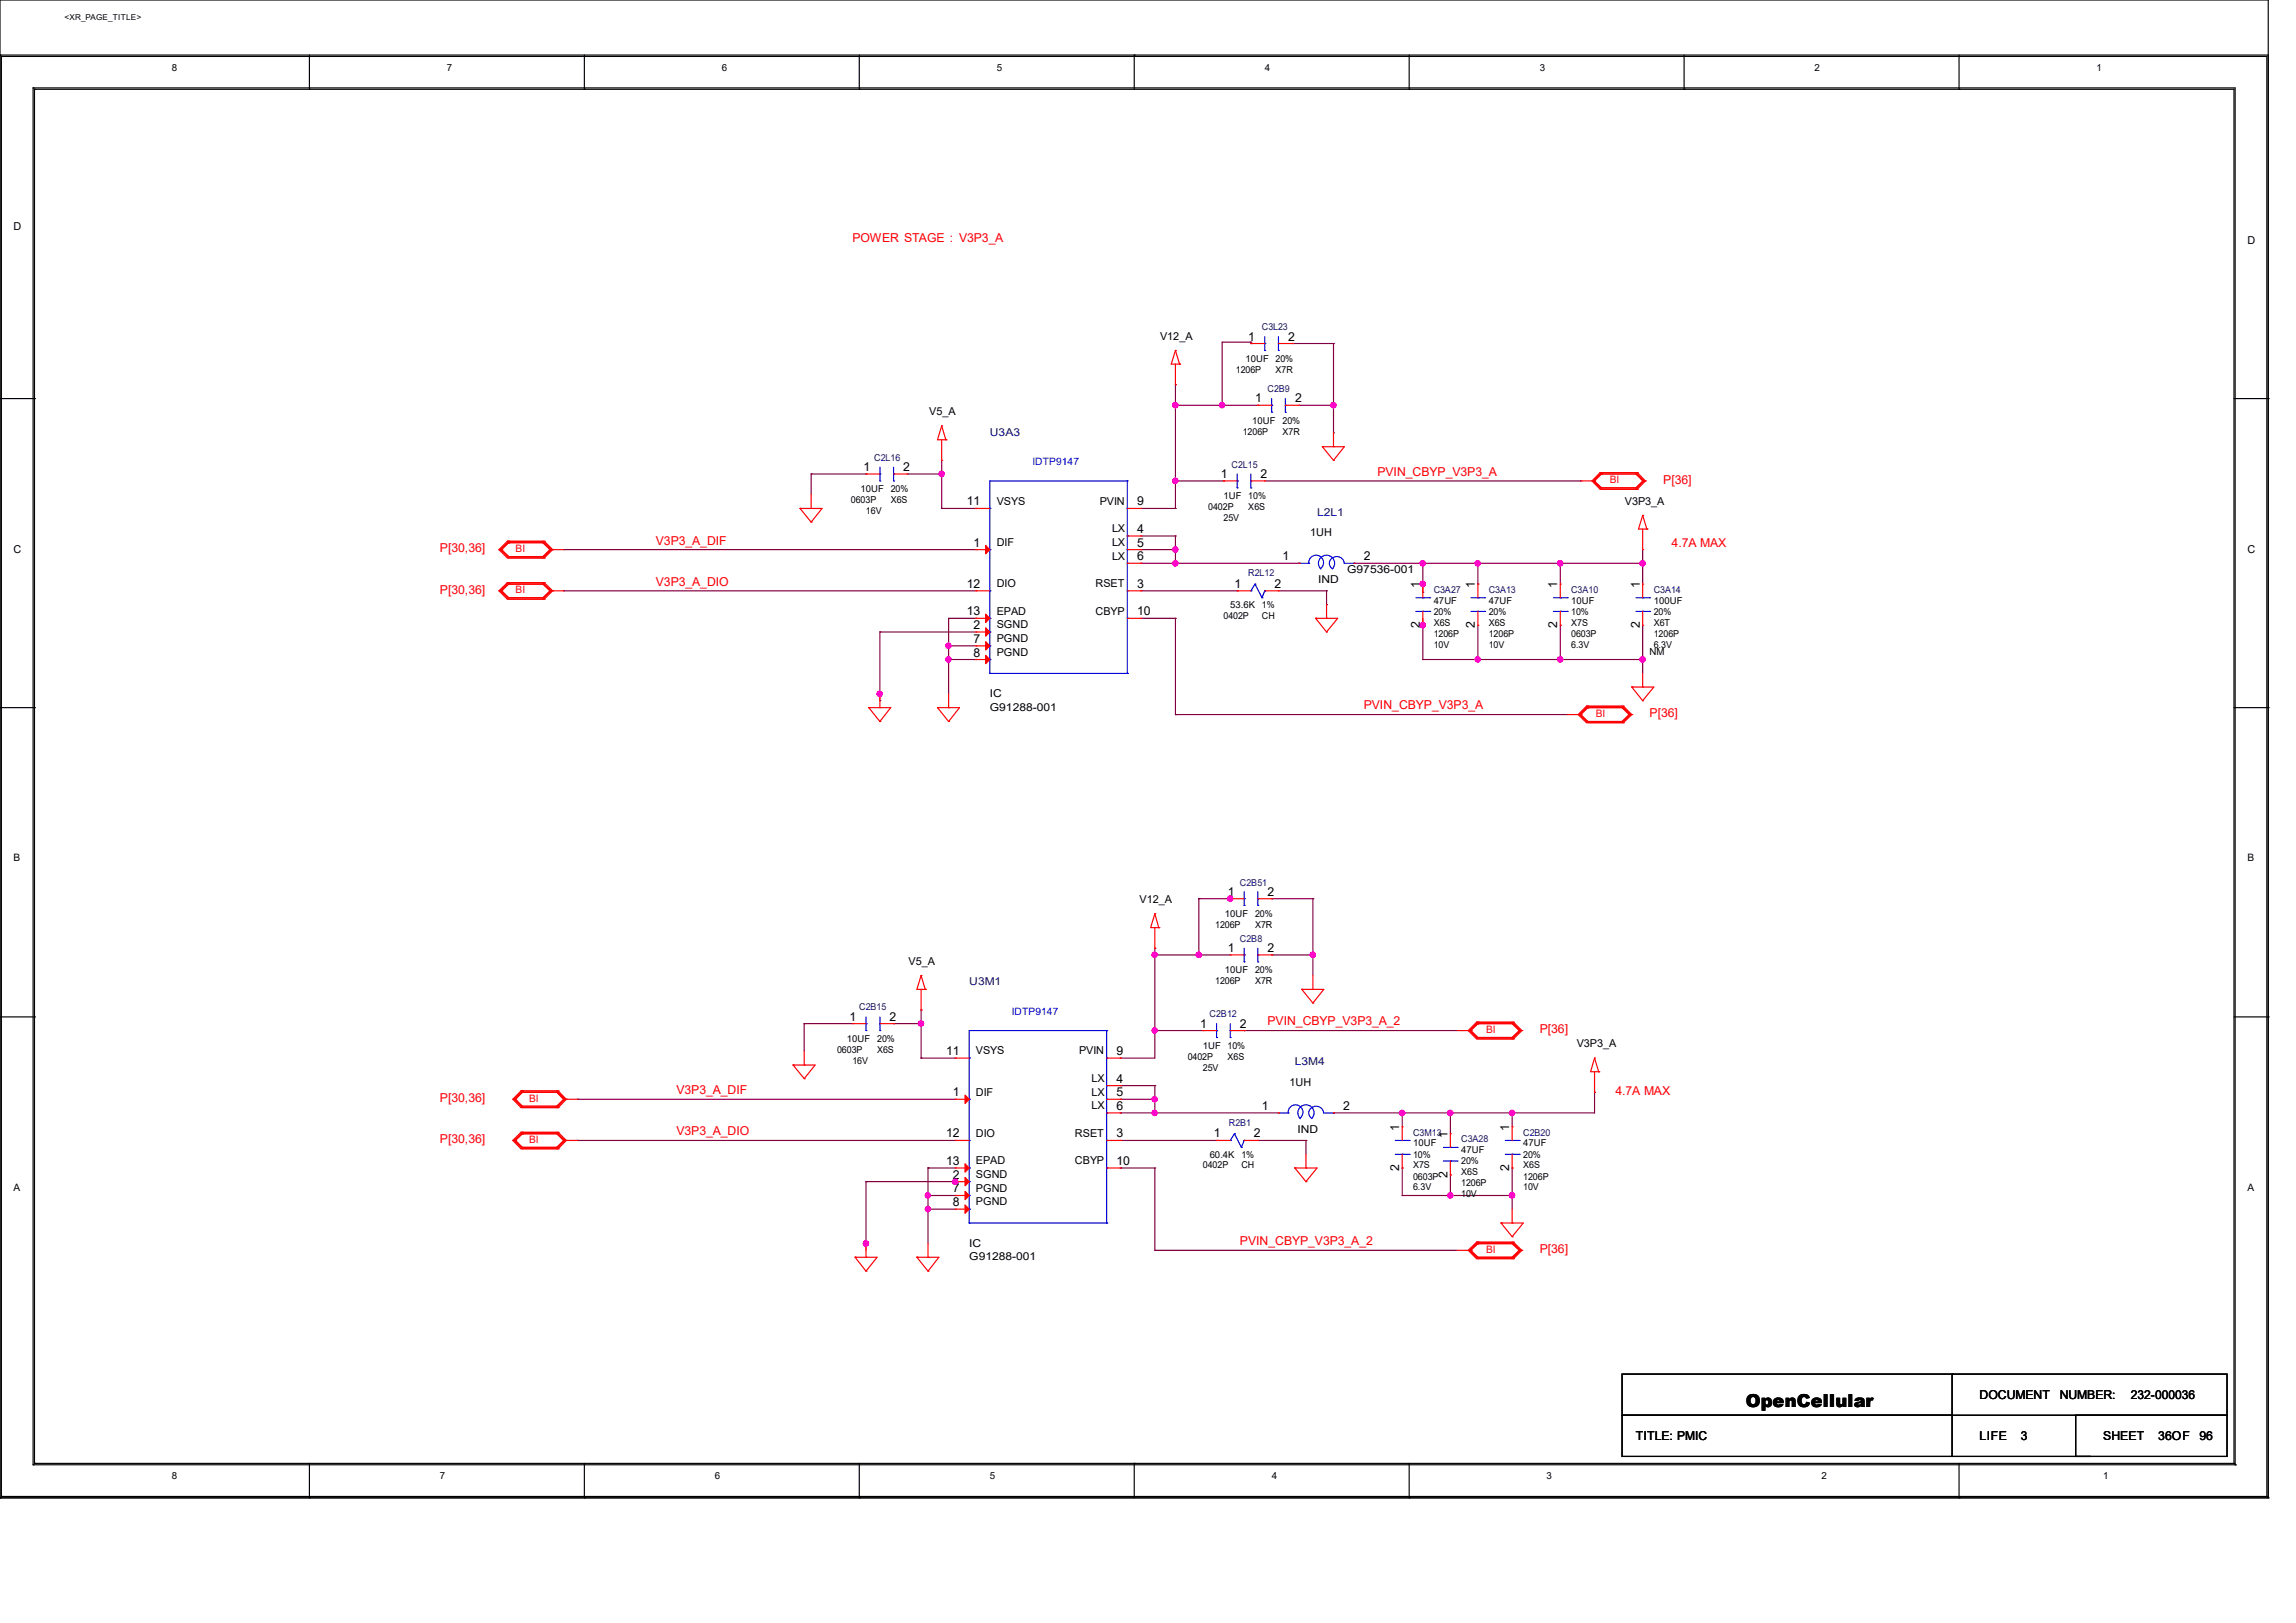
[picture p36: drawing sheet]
<svg xmlns="http://www.w3.org/2000/svg" width="420mm" height="297mm" viewBox="0 0 420 297" stroke-linecap="round" stroke-linejoin="round" font-family="sans-serif">
<defs><g id="words">
<text font-size="3.3" x="319.4" y="257.6">OpenCellular</text>
<g font-size="2.2" fill="#f00">
<text x="155.9" y="44.3">POWER STAGE : V3P3_A</text>
<text x="252" y="87.1">PVIN_CBYP_V3P3_A</text>
<text x="304.2" y="88.5">P[36]</text>
<text x="80.5" y="101.1">P[30,36]</text>
<text x="120" y="99.7">V3P3_A_DIF</text>
<text x="305.8" y="100.1">4.7A MAX</text>
<text x="120" y="107.2">V3P3_A_DIO</text>
<text x="80.5" y="108.7">P[30,36]</text>
<text x="249.5" y="129.8">PVIN_CBYP_V3P3_A</text>
<text x="301.8" y="131.3">P[36]</text>
<text x="231.9" y="187.7">PVIN_CBYP_V3P3_A_2</text>
<text x="281.6" y="189.1">P[36]</text>
<text x="80.5" y="201.7">P[30,36]</text>
<text x="123.7" y="200.2">V3P3_A_DIF</text>
<text x="295.5" y="200.4">4.7A MAX</text>
<text x="80.5" y="209.3">P[30,36]</text>
<text x="123.7" y="207.8">V3P3_A_DIO</text>
<text x="226.8" y="227.9">PVIN_CBYP_V3P3_A_2</text>
<text x="281.6" y="229.4">P[36]</text>
</g>
<g font-size="2.2">
<text x="228.3" y="62.3">1</text>
<text x="235.6" y="62.3">2</text>
<text x="229.6" y="73.6">1</text>
<text x="236.9" y="73.6">2</text>
<text x="157.9" y="86.2">1</text>
<text x="165.2" y="86.2">2</text>
<text x="223.3" y="87.5">1</text>
<text x="230.6" y="87.5">2</text>
<text x="176.8" y="92.5">11</text>
<text x="208" y="92.5">9</text>
<text x="178.1" y="100">1</text>
<text x="208" y="97.5">4</text>
<text x="208" y="100">5</text>
<text x="176.8" y="107.6">12</text>
<text x="208" y="107.6">3</text>
<text x="208" y="102.5">6</text>
<text x="225.8" y="107.6">1</text>
<text x="233.1" y="107.6">2</text>
<text x="234.6" y="102.5">1</text>
<text x="249.5" y="102.5">2</text>
<text x="259.7" y="107.6" transform="rotate(-90 259.7 107.6)">1</text>
<text x="269.8" y="107.6" transform="rotate(-90 269.8 107.6)">1</text>
<text x="284.9" y="107.6" transform="rotate(-90 284.9 107.6)">1</text>
<text x="299.9" y="107.6" transform="rotate(-90 299.9 107.6)">1</text>
<text x="176.8" y="112.6">13</text>
<text x="208" y="112.6">10</text>
<text x="178.1" y="115.1">2</text>
<text x="178.1" y="117.6">7</text>
<text x="259.7" y="114.9" transform="rotate(-90 259.7 114.9)">2</text>
<text x="269.8" y="114.9" transform="rotate(-90 269.8 114.9)">2</text>
<text x="284.9" y="114.9" transform="rotate(-90 284.9 114.9)">2</text>
<text x="299.9" y="114.9" transform="rotate(-90 299.9 114.9)">2</text>
<text x="178.1" y="120.1">8</text>
<text x="224.6" y="163.9">1</text>
<text x="231.9" y="163.9">2</text>
<text x="224.6" y="174.2">1</text>
<text x="231.9" y="174.2">2</text>
<text x="155.4" y="186.8">1</text>
<text x="162.7" y="186.8">2</text>
<text x="219.5" y="188">1</text>
<text x="226.8" y="188">2</text>
<text x="173.1" y="193.1">11</text>
<text x="204.2" y="193.1">9</text>
<text x="174.3" y="200.6">1</text>
<text x="204.2" y="198.1">4</text>
<text x="204.2" y="200.6">5</text>
<text x="204.2" y="203.1">6</text>
<text x="230.8" y="203.1">1</text>
<text x="245.7" y="203.1">2</text>
<text x="173.1" y="208.2">12</text>
<text x="204.2" y="208.2">3</text>
<text x="222" y="208.2">1</text>
<text x="229.4" y="208.2">2</text>
<text x="255.9" y="206.9" transform="rotate(-90 255.9 206.9)">1</text>
<text x="264.8" y="208.2" transform="rotate(-90 264.8 208.2)">1</text>
<text x="276.1" y="206.9" transform="rotate(-90 276.1 206.9)">1</text>
<text x="173.1" y="213.2">13</text>
<text x="174.3" y="215.7">2</text>
<text x="204.2" y="213.2">10</text>
<text x="255.9" y="214.3" transform="rotate(-90 255.9 214.3)">2</text>
<text x="264.8" y="215.5" transform="rotate(-90 264.8 215.5)">2</text>
<text x="276.1" y="214.3" transform="rotate(-90 276.1 214.3)">2</text>
<text x="174.3" y="218.2">7</text>
<text x="174.3" y="220.7">8</text>
<text x="362.1" y="256">DOCUMENT</text>
<text x="376.8" y="256">NUMBER:</text>
<text x="389.8" y="256">232-000036</text>
<text x="299.3" y="263.6">TITLE: PMIC</text>
<text x="362.1" y="263.6">LIFE</text>
<text x="369.6" y="263.6">3</text>
<text x="384.7" y="263.6">SHEET</text>
<text x="394.8" y="263.6">36OF</text>
<text x="402.3" y="263.6">96</text>
</g>
<g font-size="2">
<text x="2.5" y="42">D</text>
<text x="411.1" y="44.6">D</text>
<text x="212.2" y="62.2">V12_A</text>
<text x="170" y="76">V5_A</text>
<text x="182.3" y="92.3">VSYS</text>
<text x="201.2" y="92.3">PVIN</text>
<text x="297.2" y="92.3">V3P3_A</text>
<text x="2.5" y="101.1">C</text>
<text x="182.3" y="99.9">DIF</text>
<text x="203.4" y="97.4">LX</text>
<text x="203.4" y="99.9">LX</text>
<text x="239.6" y="98.1">1UH</text>
<text x="411.1" y="101.1">C</text>
<text x="182.3" y="107.4">DIO</text>
<text x="200.4" y="107.4">RSET</text>
<text x="203.4" y="102.4">LX</text>
<text x="241.1" y="106.7">IND</text>
<text x="246.4" y="104.9">G97536-001</text>
<text x="182.3" y="112.5">EPAD</text>
<text x="200.4" y="112.5">CBYP</text>
<text x="182.3" y="115">SGND</text>
<text x="182.3" y="117.5">PGND</text>
<text x="182.3" y="120">PGND</text>
<text x="181.1" y="127.5">IC</text>
<text x="181.1" y="130">G91288-001</text>
<text x="208.4" y="165.3">V12_A</text>
<text x="166.2" y="176.6">V5_A</text>
<text x="288.4" y="191.7">V3P3_A</text>
<text x="178.5" y="192.9">VSYS</text>
<text x="197.4" y="192.9">PVIN</text>
<text x="199.6" y="198">LX</text>
<text x="178.5" y="200.5">DIF</text>
<text x="199.6" y="200.5">LX</text>
<text x="199.6" y="203">LX</text>
<text x="235.9" y="198.7">1UH</text>
<text x="178.5" y="208">DIO</text>
<text x="196.6" y="208">RSET</text>
<text x="237.4" y="207.3">IND</text>
<text x="178.5" y="215.6">SGND</text>
<text x="178.5" y="213.1">EPAD</text>
<text x="196.6" y="213.1">CBYP</text>
<text x="178.5" y="218.1">PGND</text>
<text x="178.5" y="220.6">PGND</text>
<text x="177.3" y="230.6">G91288-001</text>
<text x="177.3" y="228.1">IC</text>
</g>
<g font-size="2" fill="#000080">
<text x="181.1" y="79.8">U3A3</text>
<text x="240.9" y="94.4">L2L1</text>
<text x="177.3" y="180.3">U3M1</text>
<text x="236.9" y="194.9">L3M4</text>
</g>
<g font-size="1.9" fill="#00f">
<text x="188.8" y="85.2">IDTP9147</text>
<text x="185.1" y="185.8">IDTP9147</text>
</g>
<g font-size="1.9" fill="#f00">
<text x="294.5" y="88.4">BI</text>
<text x="94.3" y="101">BI</text>
<text x="94.3" y="108.6">BI</text>
<text x="291.9" y="131.2">BI</text>
<text x="271.8" y="189">BI</text>
<text x="96.8" y="201.6">BI</text>
<text x="96.8" y="209.2">BI</text>
<text x="271.8" y="229.3">BI</text>
</g>
<g font-size="1.9">
<text x="2.5" y="157.6">B</text>
<text x="411.1" y="157.6">B</text>
<text x="2.5" y="217.9">A</text>
<text x="411.1" y="217.9">A</text>
</g>
<g font-size="1.8">
<text x="31.5" y="12.9">8</text>
<text x="81.7" y="12.9">7</text>
<text x="132" y="12.9">6</text>
<text x="182.3" y="12.9">5</text>
<text x="231.4" y="12.9">4</text>
<text x="281.6" y="12.9">3</text>
<text x="331.9" y="12.9">2</text>
<text x="383.5" y="12.9">1</text>
<text x="301.8" y="119.8">NM</text>
<text x="31.5" y="270.7">8</text>
<text x="80.5" y="270.7">7</text>
<text x="130.8" y="270.7">6</text>
<text x="181.1" y="270.7">5</text>
<text x="232.6" y="270.7">4</text>
<text x="282.9" y="270.7">3</text>
<text x="333.2" y="270.7">2</text>
<text x="384.7" y="270.7">1</text>
</g>
<g font-size="1.7" fill="#000080">
<text x="230.8" y="60.5">C3L23</text>
<text x="231.9" y="71.8">C2B9</text>
<text x="159.9" y="84.3">C2L16</text>
<text x="225.3" y="85.6">C2L15</text>
<text x="228.3" y="105.4">R2L12</text>
<text x="262.3" y="108.5">C3A27</text>
<text x="272.3" y="108.5">C3A13</text>
<text x="287.4" y="108.5">C3A10</text>
<text x="302.5" y="108.5">C3A14</text>
<text x="226.8" y="162">C2B51</text>
<text x="226.8" y="172.3">C2B8</text>
<text x="157.2" y="184.9">C2B15</text>
<text x="221.3" y="186.2">C2B12</text>
<text x="224.8" y="206">R2B1</text>
<text x="258.5" y="207.8">C3M13</text>
<text x="267.3" y="209.1">C3A28</text>
<text x="278.6" y="207.8">C2B20</text>
</g>
<g font-size="1.7">
<text x="226.1" y="68.2">1206P</text>
<text x="227.8" y="66.3">10UF</text>
<text x="233.3" y="68.2">X7R</text>
<text x="233.3" y="66.2">20%</text>
<text x="229.1" y="77.6">10UF</text>
<text x="234.6" y="77.6">20%</text>
<text x="227.3" y="79.5">1206P</text>
<text x="234.6" y="79.5">X7R</text>
<text x="155.7" y="92.1">0603P</text>
<text x="157.4" y="90.1">10UF</text>
<text x="158.4" y="94.1">16V</text>
<text x="162.9" y="90.1">20%</text>
<text x="162.9" y="92.1">X6S</text>
<text x="221" y="93.4">0402P</text>
<text x="223.8" y="95.4">25V</text>
<text x="223.8" y="91.4">1UF</text>
<text x="228.3" y="93.4">X6S</text>
<text x="228.3" y="91.4">10%</text>
<text x="223.8" y="113.2">0402P</text>
<text x="225" y="111.3">53.6K</text>
<text x="230.8" y="113.2">CH</text>
<text x="230.8" y="111.2">1%</text>
<text x="262.3" y="112.5">20%</text>
<text x="262.3" y="110.5">47UF</text>
<text x="272.3" y="112.5">20%</text>
<text x="272.3" y="110.5">47UF</text>
<text x="287.4" y="112.5">10%</text>
<text x="287.4" y="110.5">10UF</text>
<text x="302.5" y="112.5">20%</text>
<text x="302.5" y="110.5">100UF</text>
<text x="262.3" y="118.5">10V</text>
<text x="262.3" y="114.5">X6S</text>
<text x="262.3" y="116.5">1206P</text>
<text x="272.3" y="118.5">10V</text>
<text x="272.3" y="114.5">X6S</text>
<text x="272.3" y="116.5">1206P</text>
<text x="287.4" y="118.5">6.3V</text>
<text x="287.4" y="114.5">X7S</text>
<text x="287.4" y="116.5">0603P</text>
<text x="302.5" y="116.5">1206P</text>
<text x="302.5" y="114.5">X6T</text>
<text x="302.5" y="118.5">6.3V</text>
<text x="224.1" y="167.8">10UF</text>
<text x="229.6" y="167.8">20%</text>
<text x="222.3" y="169.8">1206P</text>
<text x="229.6" y="169.8">X7R</text>
<text x="224.1" y="178.1">10UF</text>
<text x="229.6" y="178.1">20%</text>
<text x="222.3" y="180.1">1206P</text>
<text x="229.6" y="180.1">X7R</text>
<text x="154.9" y="190.7">10UF</text>
<text x="160.4" y="190.7">20%</text>
<text x="220" y="192">1UF 10%</text>
<text x="153.1" y="192.7">0603P</text>
<text x="155.9" y="194.7">16V</text>
<text x="160.4" y="192.7">X6S</text>
<text x="217.3" y="194">0402P</text>
<text x="220" y="196">25V</text>
<text x="224.5" y="194">X6S</text>
<text x="258.5" y="209.8">10UF</text>
<text x="278.6" y="209.8">47UF</text>
<text x="220" y="213.8">0402P</text>
<text x="221.3" y="211.8">60.4K</text>
<text x="227.1" y="213.8">CH</text>
<text x="227.1" y="211.8">1%</text>
<text x="258.5" y="213.8">X7S</text>
<text x="258.5" y="211.8">10%</text>
<text x="258.5" y="215.9">0603P</text>
<text x="267.3" y="215.1">X6S</text>
<text x="267.3" y="213.1">20%</text>
<text x="267.3" y="211.1">47UF</text>
<text x="278.6" y="211.8">20%</text>
<text x="278.6" y="215.9">1206P</text>
<text x="278.6" y="213.8">X6S</text>
<text x="258.5" y="217.8">6.3V</text>
<text x="267.3" y="219.1">10V</text>
<text x="267.3" y="217.1">1206P</text>
<text x="278.6" y="217.8">10V</text>
</g>
<text font-size="1.5" x="11.8" y="3.6">&lt;XR_PAGE_TITLE&gt;</text>
</g></defs>
<g fill="none" stroke="#000" stroke-width=".21">
<path d="M0 10.1h.1M0 10.1h414.9M.3 10.3h.1M.3 10.3v263.6M.3 10.3h414.4v263.6M6.1 16.1h.1M6.1 16.1v252M6.1 16.1h402.8v252M6.3 16.3h.1M6.3 16.3h402.3v251.5M6.3 16.3v251.5M56.6 16.3h.1"/>
<path d="M56.6 10.1v6.2M106.9 16.3h.1M106.9 10.1v6.2M157.2 16.3h.1M157.2 10.1v6.2M207.5 10.1h.1M207.5 10.1v6.2M257.8 16.3h.1M257.8 10.1v6.2M308.1 16.3h.1M308.1 10.1v6.2M358.4 16.3h.1"/>
<path d="M358.4 10.1v6.2M0 72.9h6.3M6.3 72.9h.1M408.6 72.9h6.3M414.9 72.9h.1M0 129.5h6.3M6.3 129.5h.1M408.6 129.5h6.3M414.9 129.5h.1M0 186.1h6.3M6.3 186.1h.1M408.6 186.1h6.3"/>
<path d="M414.9 186.1h.1M296.7 251.5h110.7v7.5h-110.7zM296.7 259h60.4v7.5h-60.4zM357.1 251.5h.1M357.1 251.5v7.5M379.7 259h27.7v7.5h-27.7zM0 274.1h.1M0 274.1v-274.1h414.9v274.1M0 274.1h414.9M.3 273.9h.1M.3 273.9h414.4M6.1 268.1h.1"/>
<path d="M6.1 268.1h402.8M6.3 267.8h.1M6.3 267.8h402.3M56.6 274.1h.1M56.6 267.8v6.3M106.9 274.1h.1M106.9 267.8v6.3M157.2 274.1h.1M157.2 267.8v6.3M207.5 267.8h.1M207.5 267.8v6.3M257.8 274.1h.1"/>
<path d="M257.8 267.8v6.3M357.1 266.5h25.1M358.4 274.1h.1M358.4 267.8v6.3M382.2 266.5h.1M408.6 267.8h.1M408.9 268.1h.1M414.7 273.9h.1M414.9 274.1h.1"/>
</g>
<g fill="none" stroke="#800040" stroke-width=".21">
<path d="M215 74.2h.1M215 70.4h.1M215 74.2h15.1M215 70.4v22.6M223.6 74.2h.1M228.8 62.6h.1M228.8 62.9h.1M228.8 62.6h-5.2v11.6M228.8 62.6v.3M230.1 74.2h.1M236.4 62.9h7.5M237.6 74.2h6.3"/>
<path d="M243.9 74.2h.1M243.9 79.2h.1M243.9 62.9h.1M243.9 62.9v16.3M148.4 86.7h.1M148.4 86.7v3.8M148.4 86.7h10M158.4 86.7h.1M165.9 86.7h6.4M172.3 86.7h.1M172.3 93h.1M172.3 93h6.2"/>
<path d="M172.3 84.2v8.8M178.5 93h.1M208.7 98.1h6.3M208.7 93h6.3M215 98.1h.1M215 93h.1M215 88h.1M215 98.1v5M215 88h8.8M223.8 88h.1M231.4 88h57.8M289.2 88h.1"/>
<path d="M103.1 100.6h.1M103.1 108.1h.1M103.1 108.1h75.4M103.1 100.6h75.4M161 115.7h.1M161 115.7h17.5M161 115.7v12.5M173.5 118.2h.1M173.5 118.2h5M178.5 113.2h.1M178.5 113.2h-5v13.8M208.7 103.1h.1"/>
<path d="M208.7 113.2h6.3M208.7 108.1h17.6M208.7 100.6h6.3M208.7 103.1h28.9M215 113.2h.1M215 100.6h.1M215 103.1h.1M215 113.2v17.6M226.3 108.1h.1M233.8 108.1h8.9M237.6 103.1h.1M242.7 108.1h.1"/>
<path d="M242.7 110.7h.1M242.7 108.1v2.6M247.7 103.1h52.8M260.3 103.1h.1M260.3 106.9h.1M260.3 108.4h.1M260.3 114.4h.1M260.3 103.1v5.3M260.3 113.2v7.5M270.3 106.9h.1M270.3 103.1h.1M270.3 103.1v3.8"/>
<path d="M270.3 114.4v6.3M285.4 114.4h.1M285.4 103.1h.1M285.4 103.1v3.8M285.4 114.4v6.3M300.5 103.1h.1M300.5 100.6v6.3M300.5 114.4v8.8M161 127h.1M161 128.2h.1M173.5 120.7h.1M173.5 120.7h5"/>
<path d="M215 130.8h.1M215 130.8h71.7M260.3 120.7h.1M260.3 120.7h40.2M270.3 120.7h.1M285.4 120.7h.1M300.5 120.7h.1M211.2 174.8h.1M211.2 173.5h.1M211.2 174.8h13.8M211.2 173.5v20.1h-6.3M219.3 164.5h.1"/>
<path d="M219.3 174.8h.1M219.3 164.5h6.3M219.3 164.5v10.3M225 164.5h.1M232.6 174.8h.1M232.6 164.5h.1M232.6 174.8h7.6M232.6 164.5h7.6M240.2 174.8h.1M240.2 164.5h.1M240.2 164.5v14M147.1 187.3h.1"/>
<path d="M147.1 187.3v5.1M147.1 187.3h8.8M163.4 187.3h.1M163.4 187.3h5.1M168.5 187.3h.1M168.5 193.6h.1M168.5 184.8h.1M168.5 193.6h6.3M168.5 184.8v8.8M204.9 198.7h.1M204.9 193.6h.1M204.9 198.7h6.3"/>
<path d="M211.2 198.7h.1M211.2 188.6h.1M211.2 198.7v5M211.2 188.6h8.8M227.6 188.6h.1M227.6 188.6h38.9M291.7 199.9h.1M291.7 199.9v3.8h-47.8M105.6 201.2h.1M105.6 208.7h.1M105.6 208.7h69.2M105.6 201.2h69.2"/>
<path d="M158.4 216.2h.1M158.4 216.2h17.6M158.4 216.2v12.6M169.8 218.8h.1M169.8 213.7h.1M169.8 213.7v13.9M169.8 213.7h5M169.8 218.8h5M174.8 216.2h.1M204.9 213.7h.1M204.9 201.2h.1M204.9 203.7h.1"/>
<path d="M204.9 208.7h.1M204.9 213.7h6.3M204.9 208.7h17.6M204.9 201.2h6.3M204.9 203.7h28.9M211.2 213.7h.1M211.2 201.2h.1M211.2 203.7h.1M211.2 213.7v15.1M230.1 208.7h.1M230.1 208.7h8.8M238.9 208.7h.1"/>
<path d="M238.9 208.7v2.5M243.9 203.7h.1M256.5 203.7h.1M256.5 213.7h.1M256.5 218.8h.1M256.5 218.8h20.1M256.5 203.7v2.5M256.5 213.7v5.1M265.3 203.7h.1M265.3 218.8h.1M265.3 215h.1M265.3 203.7v3.8"/>
<path d="M265.3 215v3.8M276.6 213.7h.1M276.6 203.7h.1M276.6 218.8h.1M276.6 203.7v2.5M276.6 213.7v7.6M158.4 227.6h.1M169.8 221.3h.1M169.8 221.3h5M211.2 228.8h.1M211.2 228.8h55.3"/>
</g>
<g fill="#f0f" stroke="#f0f" stroke-width=".21">
<circle cx="169.7" cy="221.3" r=".48"/>
<circle cx="169.7" cy="218.8" r=".48"/>
<circle cx="173.5" cy="120.7" r=".48"/>
<circle cx="173.5" cy="118.2" r=".48"/>
<circle cx="300.5" cy="120.7" r=".49"/>
<circle cx="285.4" cy="120.7" r=".49"/>
<circle cx="215" cy="100.6" r=".49"/>
<circle cx="215" cy="103.1" r=".49"/>
<circle cx="211.2" cy="201.1" r=".48"/>
<circle cx="211.2" cy="203.7" r=".48"/>
<circle cx="211.2" cy="188.6" r=".48"/>
<circle cx="211.2" cy="174.7" r=".48"/>
<circle cx="215" cy="88" r=".49"/>
<circle cx="215" cy="74.1" r=".49"/>
<circle cx="270.3" cy="103.1" r=".48"/>
<circle cx="285.4" cy="103.1" r=".49"/>
<circle cx="276.6" cy="203.7" r=".49"/>
<circle cx="300.5" cy="103.1" r=".49"/>
<circle cx="168.5" cy="187.3" r=".49"/>
<circle cx="172.2" cy="86.7" r=".49"/>
<circle cx="243.9" cy="74.1" r=".49"/>
<circle cx="223.5" cy="74.1" r=".49"/>
<circle cx="260.2" cy="106.8" r=".49"/>
<circle cx="260.2" cy="103.1" r=".49"/>
<circle cx="270.3" cy="120.7" r=".48"/>
<circle cx="260.2" cy="114.4" r=".49"/>
<circle cx="160.9" cy="127" r=".48"/>
<circle cx="174.7" cy="216.2" r=".49"/>
<circle cx="158.4" cy="227.6" r=".49"/>
<circle cx="276.6" cy="218.8" r=".49"/>
<circle cx="265.3" cy="203.7" r=".49"/>
<circle cx="256.5" cy="203.7" r=".49"/>
<circle cx="265.3" cy="218.8" r=".49"/>
<circle cx="225" cy="164.4" r=".49"/>
<circle cx="219.3" cy="174.7" r=".49"/>
<circle cx="240.1" cy="174.7" r=".49"/>
</g>
<g fill="none" stroke="#f00" stroke-width=".21">
<path d="M172.3 77.9h.1M172.3 77.9l.7 2.6M172.3 77.9l-.8 2.6h1.5M215 70.4h.1M215 64.1h.1M215 66.6v3.8M215 64.1l.8 2.5M215 64.1l-.8 2.5h1.6M215.8 66.6h.1M228.8 62.9h.1M228.8 62.9h2.6M230.1 74.2h.1"/>
<path d="M230.1 74.2h2.5M233.8 62.9h2.6M235.1 74.2h2.5M236.4 62.9h.1M237.6 74.2h.1M243.9 79.2v2.5M92.8 99.1h.1M92.8 99.1l-1.5 1.5M92.8 99.1h6.8M93 99.3h.1M93 99.1h.1M93 99.3l-1.2 1.3"/>
<path d="M93 99.3l-1.5 1.3M93 99.1l-1.5 1.5M93 99.3h6.3M99.3 99.1h.1M99.3 99.3h.1M99.3 99.1l1.5 1.5M99.3 99.3l1.5 1.3M99.3 99.3l1.3 1.3M99.6 99.1h.1M99.6 99.1l1.5 1.5M146.3 93h.1M146.3 93l2.1 2.5"/>
<path d="M146.3 93h4.1l-2 2.5M148.4 93h.1M148.4 95.5h.1M148.4 90.5v2.5M158.4 86.7h.1M158.4 86.7h2.6M163.4 86.7h2.5M165.9 86.7h.1M172.3 84.2h.1M172.3 80.5v3.7M173 80.5h.1M178.5 93h.1"/>
<path d="M178.5 93h2.6M206.2 93h2.5M206.2 98.1h2.5M208.7 98.1h.1M208.7 93h.1M223.8 88h.1M223.8 88h2.5M228.8 88h2.6M231.4 88h.1M241.9 81.7h.1M241.9 81.7l2 2.5M241.9 81.7h4l-2 2.5"/>
<path d="M243.9 81.7h.1M243.9 84.2h.1M289.2 88h2.5M291.2 88h.1M291.2 88l1.5 1.5h6.8M291.4 88h.1M291.4 88l1.5 1.3M291.4 88l1.5 1.5M291.7 88h.1M291.7 88l1.2 1.3M292.7 86.5h.1M292.7 86.5l-1.5 1.5"/>
<path d="M292.7 86.5h6.8M292.9 86.7h.1M292.9 86.5h.1M292.9 86.7l-1.2 1.3M292.9 86.7l-1.5 1.3M292.9 86.5l-1.5 1.5M292.9 89.3h6.4M292.9 86.7h6.4M299.3 89.5h.1M299.3 86.5h.1M299.3 89.3h.1M299.3 86.7h.1"/>
<path d="M299.3 86.5l1.4 1.5M299.3 86.7l1.4 1.3M299.3 86.7l1.2 1.3M299.5 89.5h.1M299.5 86.5h.1M299.5 86.5l1.5 1.5M300.5 94.3h.1M300.5 88h.1M300.5 96.8v3.8M300.5 94.3l.7 2.5M300.5 94.3l-.8 2.5h1.5M300.5 88l-1.2 1.3"/>
<path d="M300.7 88h.1M300.7 88l-1.4 1.5M300.7 88l-1.4 1.3M301 88h.1M301 88l-1.5 1.5M301.2 96.8h.1M91.3 108.1h.1M91.3 100.6h.1M91.3 108.1l1.5 1.5h6.8M91.3 100.6l1.5 1.5h6.8M91.5 108.1h.1M91.5 100.6h.1"/>
<path d="M91.5 108.1l1.5 1.3M91.5 108.1l1.5 1.5M91.5 100.6l1.5 1.3M91.5 100.6l1.5 1.5M91.8 108.1h.1M91.8 100.6h.1M91.8 108.1l1.2 1.3M91.8 100.6l1.2 1.3M92.8 106.6h.1M92.8 106.6l-1.5 1.5M92.8 106.6h6.8M93 106.9h.1"/>
<path d="M93 106.6h.1M93 106.9l-1.2 1.2M93 106.9l-1.5 1.2M93 106.6l-1.5 1.5M93 109.4h6.3M93 106.9h6.3M93 101.9h6.3M99.3 109.6h.1M99.3 106.6h.1M99.3 109.4h.1M99.3 106.9h.1M99.3 102.1h.1"/>
<path d="M99.3 101.9h.1M99.3 106.6l1.5 1.5M99.3 106.9l1.5 1.2M99.3 106.9l1.3 1.2M99.6 109.6h.1M99.6 106.6h.1M99.6 102.1h.1M99.6 106.6l1.5 1.5M100.6 108.1h.1M100.6 100.6h.1M100.6 108.1l-1.3 1.3M100.6 108.1h2.5"/>
<path d="M100.6 100.6l-1.3 1.3M100.6 100.6h2.5M100.8 108.1h.1M100.8 100.6h.1M100.8 108.1l-1.5 1.5M100.8 108.1l-1.5 1.3M100.8 100.6l-1.5 1.5M100.8 100.6l-1.5 1.3M101.1 108.1h.1M101.1 100.6h.1M101.1 108.1l-1.5 1.5M101.1 100.6l-1.5 1.5"/>
<path d="M178.5 100.6h.1M178.5 115.7h.1M178.5 118.2h.1M178.5 108.1h.1M178.5 113.2h.1M178.5 113.2h2.6M178.5 108.1h2.6M178.5 100.6h2.6M178.5 115.7h2.6M178.5 118.2h2.6M206.2 113.2h2.5M206.2 108.1h2.5"/>
<path d="M206.2 100.6h2.5M206.2 103.1h2.5M208.7 108.1h.1M208.7 100.6h.1M208.7 103.1h.1M208.7 113.2h.1M226.3 108.1h.1M226.3 108.1h2.5M231.4 108.1h2.4M233.8 108.1h.1M237.6 103.1h.1M240.7 113.2h.1"/>
<path d="M240.7 113.2l2 2.5M240.7 113.2h4l-2 2.5M242.7 113.2h.1M242.7 115.7h.1M242.7 110.7v2.5M247.7 103.1h.1M260.3 106.9h.1M260.3 114.4h.1M260.3 106.9v2.5M260.3 111.9v2.5M270.3 106.9h.1M270.3 114.4h.1"/>
<path d="M270.3 106.9v2.5M270.3 111.9v2.5M285.4 106.9h.1M285.4 114.4h.1M285.4 106.9v2.5M285.4 111.9v2.5M300.5 100.6h.1M300.5 106.9h.1M300.5 114.4h.1M300.5 106.9v2.5M300.5 111.9v2.5M158.9 129.5h.1"/>
<path d="M158.9 129.5h4l-1.9 2.5M158.9 129.5l2.1 2.5M161 129.5h.1M161 132h.1M161 127v2.5M171.5 129.5h.1M171.5 129.5l2 2.5M171.5 129.5h4l-2 2.5M173.5 129.5h.1M173.5 132h.1M173.5 127v2.5M178.5 120.7h.1"/>
<path d="M178.5 120.7h2.6M286.7 130.8h2.5M288.7 130.8h.1M288.7 130.8l1.5 1.4h6.8M288.9 130.8h.1M288.9 130.8l1.5 1.2M288.9 130.8l1.5 1.4M289.2 130.8h.1M289.2 130.8l1.2 1.2M290.2 129.2h.1M290.2 129.2l-1.5 1.6M290.2 129.2h6.8"/>
<path d="M290.4 129.5h.1M290.4 129.2h.1M290.4 129.5h6.3M290.4 129.5l-1.2 1.3M290.4 129.5l-1.5 1.3M290.4 129.2l-1.5 1.6M290.4 132h6.3M296.7 132.2h.1M296.7 129.2h.1M296.7 132h.1M296.7 129.5h.1M296.7 129.2l1.5 1.6"/>
<path d="M296.7 129.5l1.5 1.3M296.7 129.5l1.3 1.3M297 132.2h.1M297 129.2h.1M297 129.2l1.5 1.6M298 130.8h.1M298 130.8l-1.3 1.2M298.2 130.8h.1M298.2 130.8l-1.5 1.4M298.2 130.8l-1.5 1.2M298.5 125.7h.1M298.5 130.8h.1"/>
<path d="M298.5 125.7l2 2.5M298.5 125.7h4l-2 2.5M298.5 130.8l-1.5 1.4M300.5 125.7h.1M300.5 128.2h.1M300.5 123.2v2.5M168.5 178.5h.1M168.5 178.5l.7 2.6M168.5 178.5l-.8 2.6h1.5M211.2 173.5h.1M211.2 167.2h.1M211.2 169.8v3.7"/>
<path d="M211.2 167.2l.8 2.6M211.2 167.2l-.7 2.6h1.5M212 169.8h.1M225 164.5h.1M225 174.8h.1M225 164.5h2.6M225 174.8h2.6M230.1 164.5h2.5M230.1 174.8h2.5M232.6 164.5h.1M232.6 174.8h.1M240.2 178.5v2.6"/>
<path d="M95.3 199.6h.1M95.3 199.6l-1.5 1.6M95.3 199.6h6.8M95.5 199.9h.1M95.5 199.6h.1M95.5 199.9l-1.2 1.3M95.5 199.9l-1.4 1.3M95.5 199.6l-1.4 1.6M95.5 199.9h6.4M101.9 199.6h.1M101.9 199.9h.1M101.9 199.6l1.4 1.6"/>
<path d="M101.9 199.9l1.4 1.3M101.9 199.9l1.2 1.3M102.1 199.6h.1M102.1 199.6l1.5 1.6M145.1 194.9h.1M145.1 194.9l2 2.5M145.1 194.9h4l-2 2.5M147.1 194.9h.1M147.1 197.4h.1M147.1 192.4v2.5M155.9 187.3h.1M155.9 187.3h2.5"/>
<path d="M161 187.3h2.4M163.4 187.3h.1M168.5 184.8h.1M168.5 181.1v3.7M169.2 181.1h.1M174.8 193.6h.1M174.8 193.6h2.5M202.4 198.7h2.5M202.4 193.6h2.5M204.9 198.7h.1M204.9 193.6h.1M220 188.6h.1"/>
<path d="M220 188.6h2.5M225 188.6h2.6M227.6 188.6h.1M238.1 181.1h.1M238.1 181.1h4l-1.9 2.5M238.1 181.1l2.1 2.5M240.2 181.1h.1M240.2 183.6h.1M266.5 188.6h2.6M268.6 188.6h.1M268.6 188.6l1.5 1.5h6.8M268.8 188.6h.1"/>
<path d="M268.8 188.6l1.5 1.3M268.8 188.6l1.5 1.5M269.1 188.6h.1M269.1 188.6l1.2 1.3M270.1 187.1h.1M270.1 187.1l-1.5 1.5M270.1 187.1h6.8M270.3 187.3h.1M270.3 187.1h.1M270.3 187.3l-1.2 1.3M270.3 187.3l-1.5 1.3M270.3 187.1l-1.5 1.5"/>
<path d="M270.3 189.9h6.3M270.3 187.3h6.3M276.6 190.1h.1M276.6 187.1h.1M276.6 189.9h.1M276.6 187.3h.1M276.6 187.1l1.5 1.5M276.6 187.3l1.5 1.3M276.6 187.3l1.3 1.3M276.9 190.1h.1M276.9 187.1h.1M276.9 187.1l1.5 1.5"/>
<path d="M277.9 188.6h.1M277.9 188.6l-1.3 1.3M278.1 188.6h.1M278.1 188.6l-1.5 1.5M278.1 188.6l-1.5 1.3M278.4 188.6h.1M278.4 188.6l-1.5 1.5M291.7 199.9h.1M291.7 193.6h.1M291.7 196.1v3.8M291.7 193.6l.7 2.5M291.7 193.6l-.7 2.5h1.4"/>
<path d="M292.4 196.1h.1M93.8 208.7h.1M93.8 201.2h.1M93.8 208.7l1.5 1.5h6.8M93.8 201.2l1.5 1.5h6.8M94.1 208.7h.1M94.1 201.2h.1M94.1 208.7l1.4 1.3M94.1 208.7l1.4 1.5M94.1 201.2l1.4 1.2M94.1 201.2l1.4 1.5M94.3 208.7h.1"/>
<path d="M94.3 201.2h.1M94.3 208.7l1.2 1.3M94.3 201.2l1.2 1.2M95.3 207.2h.1M95.3 207.2l-1.5 1.5M95.3 207.2h6.8M95.5 207.5h.1M95.5 207.2h.1M95.5 207.5l-1.2 1.2M95.5 207.5l-1.4 1.2M95.5 207.2l-1.4 1.5M95.5 210h6.4"/>
<path d="M95.5 207.5h6.4M95.5 202.4h6.4M101.9 210.2h.1M101.9 207.2h.1M101.9 210h.1M101.9 207.5h.1M101.9 202.7h.1M101.9 202.4h.1M101.9 207.2l1.4 1.5M101.9 207.5l1.4 1.2M101.9 207.5l1.2 1.2M102.1 210.2h.1"/>
<path d="M102.1 207.2h.1M102.1 202.7h.1M102.1 207.2l1.5 1.5M103.1 208.7h.1M103.1 201.2h.1M103.1 208.7l-1.2 1.3M103.1 208.7h2.5M103.1 201.2l-1.2 1.2M103.1 201.2h2.5M103.3 208.7h.1M103.3 201.2h.1M103.3 208.7l-1.4 1.5"/>
<path d="M103.3 208.7l-1.4 1.3M103.3 201.2l-1.4 1.5M103.3 201.2l-1.4 1.2M103.6 208.7h.1M103.6 201.2h.1M103.6 208.7l-1.5 1.5M103.6 201.2l-1.5 1.5M174.8 201.2h.1M174.8 216.2h.1M174.8 218.8h.1M174.8 208.7h.1M174.8 213.7h.1"/>
<path d="M174.8 213.7h2.5M174.8 208.7h2.5M174.8 201.2h2.5M174.8 216.2h2.5M174.8 218.8h2.5M202.4 213.7h2.5M202.4 208.7h2.5M202.4 201.2h2.5M202.4 203.7h2.5M204.9 208.7h.1M204.9 201.2h.1M204.9 203.7h.1"/>
<path d="M204.9 213.7h.1M222.5 208.7h.1M222.5 208.7h2.5M227.6 208.7h2.5M230.1 208.7h.1M233.8 203.7h.1M236.9 213.7h.1M236.9 213.7l2 2.5M236.9 213.7h4l-2 2.5M238.9 213.7h.1M238.9 216.2h.1M238.9 211.2v2.5"/>
<path d="M243.9 203.7h.1M256.5 206.2h.1M256.5 213.7h.1M256.5 206.2v2.5M256.5 211.2v2.5M265.3 207.5h.1M265.3 215h.1M265.3 207.5v2.5M265.3 212.5v2.5M276.6 206.2h.1M276.6 213.7h.1M276.6 206.2v2.5"/>
<path d="M276.6 211.2v2.5M156.4 230.1h.1M156.4 230.1h4l-2 2.5M156.4 230.1l2 2.5M158.4 230.1h.1M158.4 232.6h.1M158.4 227.6v2.5M167.7 230.1h.1M167.7 230.1l2.1 2.5M167.7 230.1h4l-1.9 2.5M169.8 230.1h.1M169.8 232.6h.1"/>
<path d="M169.8 227.6v2.5M174.8 221.3h.1M174.8 221.3h2.5M266.5 228.8h2.6M268.6 228.8h.1M268.6 228.8l1.5 1.5h6.8M268.8 228.8h.1M268.8 228.8l1.5 1.3M268.8 228.8l1.5 1.5M269.1 228.8h.1M269.1 228.8l1.2 1.3M270.1 227.3h.1"/>
<path d="M270.1 227.3l-1.5 1.5M270.1 227.3h6.8M270.3 227.6h.1M270.3 227.3h.1M270.3 230.1h6.3M270.3 227.6l-1.2 1.2M270.3 227.6l-1.5 1.2M270.3 227.3l-1.5 1.5M270.3 227.6h6.3M274.6 223.8h.1M274.6 223.8l2 2.5M274.6 223.8h4l-2 2.5"/>
<path d="M276.6 223.8h.1M276.6 226.3h.1M276.6 230.3h.1M276.6 227.3h.1M276.6 230.1h.1M276.6 227.6h.1M276.6 221.3v2.5M276.6 227.3l1.5 1.5M276.6 227.6l1.5 1.2M276.6 227.6l1.3 1.2M276.9 230.3h.1M276.9 227.3h.1"/>
<path d="M276.9 227.3l1.5 1.5M277.9 228.8h.1M277.9 228.8l-1.3 1.3M278.1 228.8h.1M278.1 228.8l-1.5 1.5M278.1 228.8l-1.5 1.3M278.4 228.8h.1M278.4 228.8l-1.5 1.5"/>
</g>
<g fill="none" stroke="#00f" stroke-width=".21">
<path d="M231.4 62.9h.1M231.4 64.1h.1M231.4 61.6v2.5M232.6 74.2h.1M232.6 75.4h.1M232.6 72.9v2.5M233.8 62.9h.1M233.8 64.1h.1M233.8 61.6v2.5M235.1 74.2h.1M235.1 75.4h.1M235.1 72.9v2.5"/>
<path d="M161 86.7h.1M161 88h.1M161 85.5v2.5M163.4 86.7h.1M163.4 88h.1M163.4 85.5v2.5M181.1 93h.1M206.2 88h.1M206.2 98.1h.1M206.2 93h.1M206.2 88h-25.1v35.2M206.2 88v35.2"/>
<path d="M226.3 88h.1M226.3 89.3h.1M226.3 86.7v2.6M228.8 88h.1M228.8 89.3h.1M228.8 86.7v2.6M181.1 118.2h.1M181.1 115.7h.1M181.1 108.1h.1M181.1 113.2h.1M181.1 100.6h.1M206.2 108.1h.1"/>
<path d="M206.2 113.2h.1M206.2 103.1h.1M206.2 100.6h.1M228.8 108.1h.1M229.6 106.9h.1M229.6 106.9l-.8 1.2M229.6 106.9l1.2 2.5M230.8 109.4h.1M231.4 108.1h.1M231.4 108.1l-.6 1.3M237.6 103.1h1.8M239.4 103.1h.1"/>
<path d="M239.4 103.1a1.35 1.35 0 0 1 1.9-1.4 1.35 1.35 0 0 1 .3 2.3M243.7 104.1a1.48 1.48 0 0 0 0-2.1 1.48 1.48 0 0 0-2.1 0 1.48 1.48 0 0 0 0 2.1M247.7 103.1h.1M247.7 103.1h-1.8a1.33 1.33 0 0 0-1.6-1.2 1.33 1.33 0 0 0-1 1.7l.4 .5M259 111.9h2.5M259 109.4h2.5M260.3 109.4h.1M260.3 111.9h.1M261.5 111.9h.1M261.5 109.4h.1M269.1 111.9h2.5M269.1 109.4h2.5"/>
<path d="M270.3 109.4h.1M270.3 111.9h.1M271.6 111.9h.1M271.6 109.4h.1M284.1 111.9h2.6M284.1 109.4h2.6M285.4 109.4h.1M285.4 111.9h.1M286.7 111.9h.1M286.7 109.4h.1M299.3 111.9h2.5M299.3 109.4h2.5"/>
<path d="M300.5 109.4h.1M300.5 111.9h.1M301.8 111.9h.1M301.8 109.4h.1M181.1 120.7h.1M181.1 123.2h.1M181.1 123.2h25.1M206.2 123.2h.1M227.6 164.5h.1M227.6 165.7h.1M227.6 174.8h.1M227.6 176h.1"/>
<path d="M227.6 163.2v2.5M227.6 173.5v2.5M230.1 164.5h.1M230.1 165.7h.1M230.1 174.8h.1M230.1 176h.1M230.1 163.2v2.5M230.1 173.5v2.5M158.4 187.3h.1M158.4 188.6h.1M158.4 186.1v2.5M161 187.3h.1"/>
<path d="M161 188.6h.1M161 186.1v2.5M177.3 193.6h.1M202.4 188.6h.1M202.4 198.7h.1M202.4 193.6h.1M202.4 188.6h-25.1v35.2M202.4 188.6v35.2M222.5 188.6h.1M222.5 189.9h.1M222.5 187.3v2.6M225 188.6h.1"/>
<path d="M225 189.9h.1M225 187.3v2.6M177.3 218.8h.1M177.3 216.2h.1M177.3 208.7h.1M177.3 213.7h.1M177.3 201.2h.1M202.4 208.7h.1M202.4 213.7h.1M202.4 203.7h.1M202.4 201.2h.1M225 208.7h.1"/>
<path d="M225.8 207.5h.1M225.8 207.5l-.8 1.2M225.8 207.5l1.3 2.5M227.1 210h.1M227.6 208.7h.1M227.6 208.7l-.5 1.3M233.8 203.7h1.8M235.6 203.7h.1M235.6 203.7a1.35 1.35 0 0 1 1.9-1.4 1.35 1.35 0 0 1 .3 2.3M239.9 204.7a1.48 1.48 0 0 0 0-2.1 1.48 1.48 0 0 0-2.1 0 1.48 1.48 0 0 0 .1 2.1M242.1 203.7a1.33 1.33 0 0 0-1.6-1.3 1.33 1.33 0 0 0-1 1.8l.4 .4M242.1 203.7h1.8"/>
<path d="M243.9 203.7h.1M255.2 211.2h2.6M255.2 208.7h2.6M256.5 208.7h.1M256.5 211.2h.1M257.8 211.2h.1M257.8 208.7h.1M264 212.5h2.5M264 210h2.5M265.3 210h.1M265.3 212.5h.1M266.5 212.5h.1"/>
<path d="M266.5 210h.1M275.3 211.2h2.6M275.3 208.7h2.6M276.6 208.7h.1M276.6 211.2h.1M277.9 211.2h.1M277.9 208.7h.1M177.3 221.3h.1M177.3 223.8h.1M177.3 223.8h25.1M202.4 223.8h.1"/>
</g>
<g fill="#f00" stroke="#f00" stroke-width=".21">
<path d="M176.5 200.4l.8 .8-.8 .7z"/>
<path d="M176.5 215.5l.8 .7-.8 .8z"/>
<path d="M176.5 218l.8 .8-.8 .7z"/>
<path d="M176.5 220.5l.8 .8-.8 .7z"/>
<path d="M176.5 213l.8 .7-.8 .8z"/>
<path d="M180.3 99.8l.8 .8-.8 .7z"/>
<path d="M180.3 114.9l.8 .8-.8 .7z"/>
<path d="M180.3 117.4l.8 .8-.8 .8z"/>
<path d="M180.3 119.9l.8 .8-.8 .8z"/>
<path d="M180.3 112.4l.8 .8-.8 .7z"/>
</g>
<use href="#words"/>
</svg>
